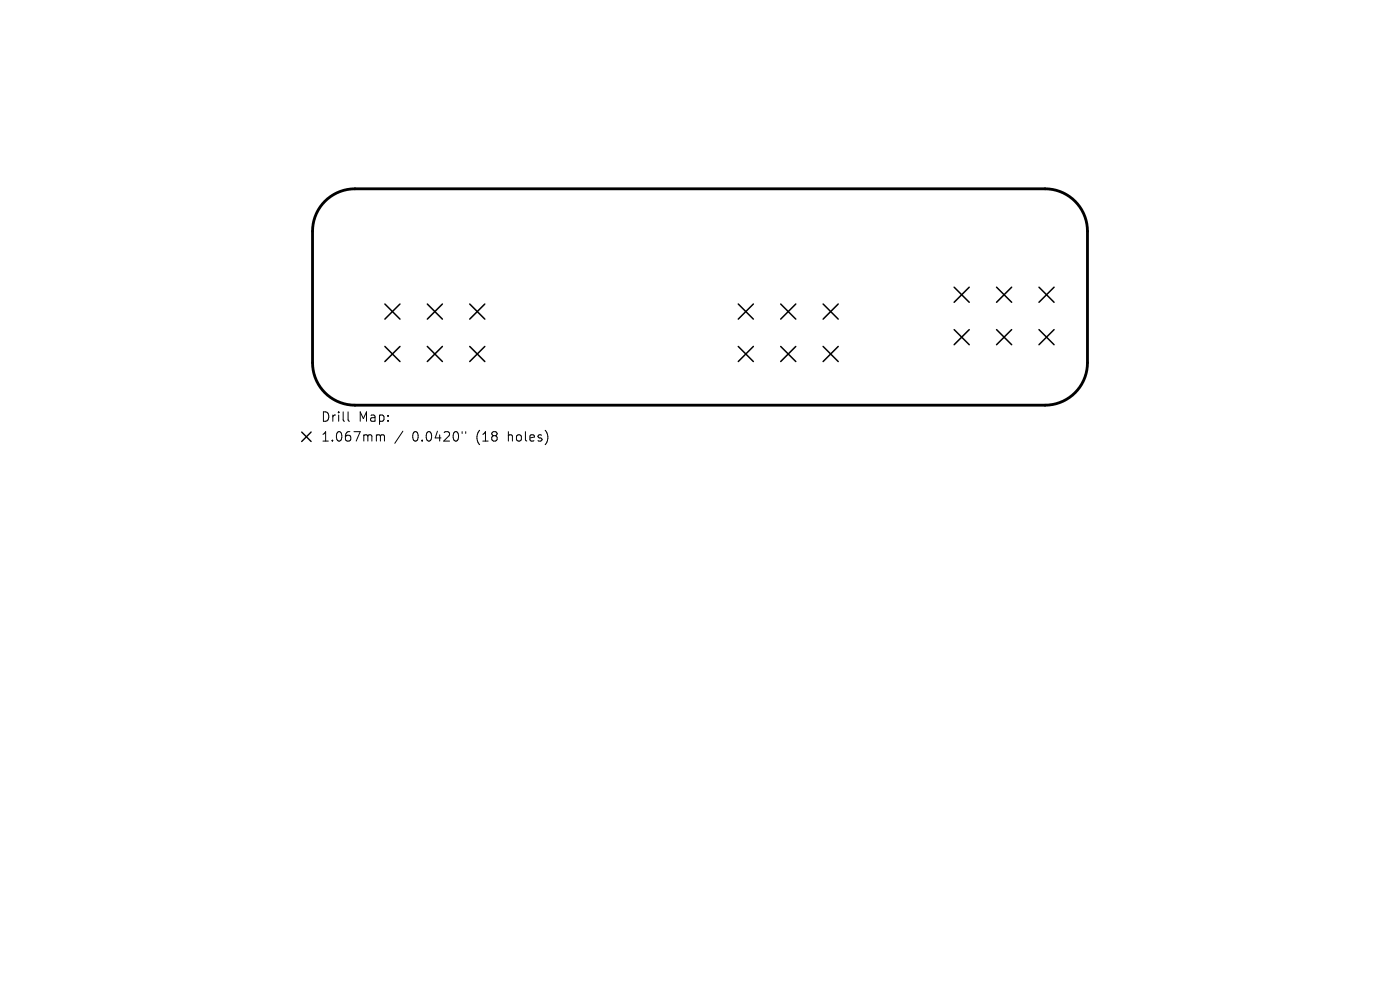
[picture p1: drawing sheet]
<svg xmlns="http://www.w3.org/2000/svg" width="297mm" height="210mm" viewBox="0 0 297 210" stroke-linecap="round" stroke-linejoin="round" font-family="sans-serif">
<defs><g id="words">
<g font-size="2.8">
<text x="68" y="89.8">Drill</text>
<text x="76" y="89.8">Map:</text>
<text x="68" y="94">1.067mm</text>
<text x="87.4" y="94">0.0420&quot;</text>
<text x="101.2" y="94">(18</text>
<text x="108" y="94">holes)</text>
</g>
</g></defs>
<path d="M68.9 42.7a9 9 0 0 1 6.4-2.6h146.4a9 9 0 0 1 9 9v27.9a9 9 0 0 1-9 9h-146.4a9 9 0 0 1-9-9v-27.9a9 9 0 0 1 2.6-6.4z" fill="none" stroke="#000" stroke-width=".6"/>
<g fill="none" stroke="#000" stroke-width=".32">
<path d="M81.7 64.5l3.2 3.2M81.7 73.5l3.2 3.2M84.9 64.5l-3.2 3.2M84.9 73.5l-3.2 3.2M90.7 73.5l3.2 3.2M90.7 64.5l3.2 3.2M93.9 64.5l-3.2 3.2M93.9 73.5l-3.2 3.2M99.7 64.5l3.2 3.2M99.7 73.5l3.2 3.2M102.9 64.5l-3.2 3.2M102.9 73.5l-3.2 3.2"/>
<path d="M156.6 64.5l3.2 3.2M156.6 73.5l3.2 3.2M159.8 64.5l-3.2 3.2M159.8 73.5l-3.2 3.2M165.6 73.5l3.2 3.2M165.6 64.5l3.2 3.2M168.8 64.5l-3.2 3.2M168.8 73.5l-3.2 3.2M174.6 73.5l3.2 3.2M174.6 64.5l3.2 3.2M177.8 64.5l-3.2 3.2M177.8 73.5l-3.2 3.2"/>
<path d="M202.4 60.9l3.2 3.2M202.4 69.9l3.2 3.2M205.6 60.9l-3.2 3.2M205.6 69.9l-3.2 3.2M211.4 60.9l3.2 3.2M211.4 69.9l3.2 3.2M214.6 60.9l-3.2 3.2M214.6 69.9l-3.2 3.2M220.4 69.9l3.2 3.2M220.4 60.9l3.2 3.2M223.6 60.9l-3.2 3.2M223.6 69.9l-3.2 3.2"/>
</g>
<path d="M73.8 87.4v1.7l.3 .3M80.1 92.2h.3l.3 .3M80.7 92.5l.3-.3 .5 .1 .1 1.3M80.7 92.5v1.1M85.5 91.5l-1.7 2.5M98 91.6v.3M98.8 91.6v.3" fill="none" stroke="#000" stroke-width=".21"/>
<path d="M64 91.7l2 2M66 91.7l-2 2" fill="none" stroke="#000" stroke-width=".3"/>
<use href="#words"/>
</svg>
